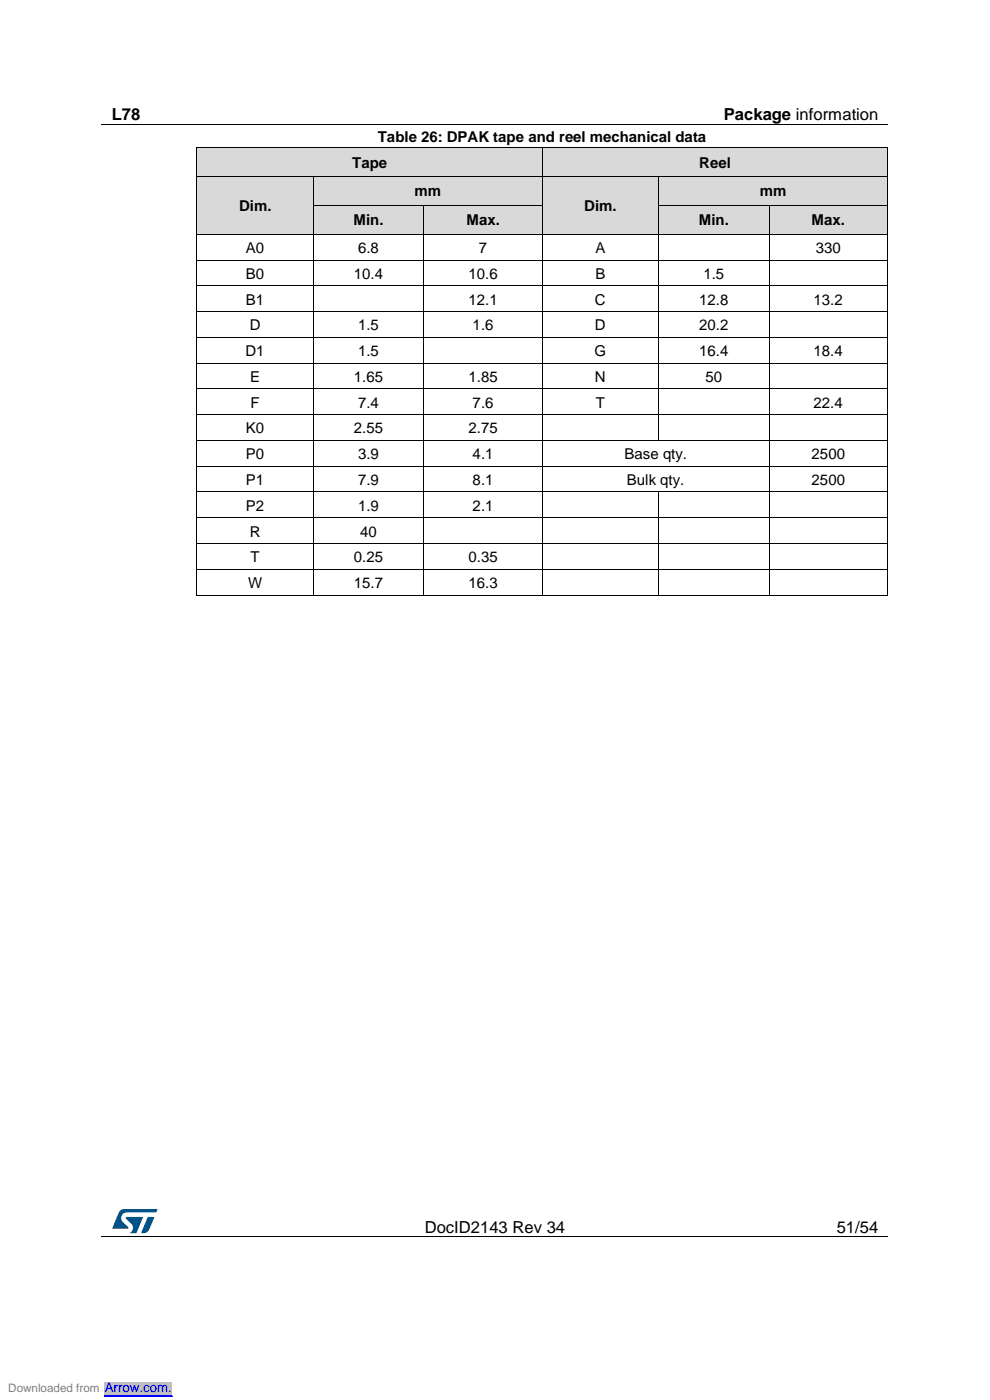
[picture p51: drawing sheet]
<svg xmlns="http://www.w3.org/2000/svg" width="210mm" height="297mm" viewBox="0 0 210 297" stroke-linecap="round" stroke-linejoin="round" font-family="sans-serif">
<defs><g id="words">
<g font-size="3.5">
<text x="23.7" y="25.5">L78</text>
<text x="153.6" y="25.5">Package information</text>
<text x="90.1" y="261.5">DocID2143 Rev 34</text>
<text x="177.5" y="261.5">51/54</text>
</g>
<g font-size="3.2">
<text x="74.7" y="35.6">Tape</text>
<text x="80.2" y="30.2">Table 26: DPAK tape and reel mechanical data</text>
<text x="148.3" y="35.6">Reel</text>
<text x="87.9" y="41.7">mm</text>
<text x="161.2" y="41.7">mm</text>
<text x="50.7" y="44.7">Dim.</text>
<text x="75" y="47.8">Min.</text>
<text x="99" y="47.8">Max.</text>
<text x="123.9" y="44.7">Dim.</text>
<text x="148.2" y="47.8">Min.</text>
<text x="172.2" y="47.8">Max.</text>
<text x="52.2" y="53.7">A0</text>
<text x="76" y="53.7">6.8</text>
<text x="101.6" y="53.7">7</text>
<text x="126.3" y="53.7">A</text>
<text x="173.1" y="53.7">330</text>
<text x="52.2" y="59.1">B0</text>
<text x="75.1" y="59.1">10.4</text>
<text x="99.4" y="59.1">10.6</text>
<text x="126.3" y="59.1">B</text>
<text x="149.2" y="59.1">1.5</text>
<text x="52.2" y="64.6">B1</text>
<text x="99.4" y="64.6">12.1</text>
<text x="126.2" y="64.6">C</text>
<text x="148.3" y="64.6">12.8</text>
<text x="172.6" y="64.6">13.2</text>
<text x="53" y="70.1">D</text>
<text x="76" y="70.1">1.5</text>
<text x="100.3" y="70.1">1.6</text>
<text x="126.2" y="70.1">D</text>
<text x="148.3" y="70.1">20.2</text>
<text x="52.1" y="75.5">D1</text>
<text x="76" y="75.5">1.5</text>
<text x="126.1" y="75.5">G</text>
<text x="148.3" y="75.5">16.4</text>
<text x="172.6" y="75.5">18.4</text>
<text x="53.1" y="81">E</text>
<text x="75.1" y="81">1.65</text>
<text x="99.4" y="81">1.85</text>
<text x="126.2" y="81">N</text>
<text x="149.7" y="81">50</text>
<text x="53.1" y="86.5">F</text>
<text x="76" y="86.5">7.4</text>
<text x="100.3" y="86.5">7.6</text>
<text x="126.4" y="86.5">T</text>
<text x="172.6" y="86.5">22.4</text>
<text x="52.2" y="92">K0</text>
<text x="75.1" y="92">2.55</text>
<text x="99.4" y="92">2.75</text>
<text x="52.2" y="97.4">P0</text>
<text x="76" y="97.4">3.9</text>
<text x="100.3" y="97.4">4.1</text>
<text x="132.5" y="97.4">Base qty.</text>
<text x="172.2" y="97.4">2500</text>
<text x="52.2" y="102.9">P1</text>
<text x="76" y="102.9">7.9</text>
<text x="100.3" y="102.9">8.1</text>
<text x="133" y="102.9">Bulk qty.</text>
<text x="172.2" y="102.9">2500</text>
<text x="52.2" y="108.3">P2</text>
<text x="53" y="113.9">R</text>
<text x="76" y="108.3">1.9</text>
<text x="76.4" y="113.9">40</text>
<text x="100.3" y="108.3">2.1</text>
<text x="53.1" y="119.3">T</text>
<text x="75.1" y="119.3">0.25</text>
<text x="99.4" y="119.3">0.35</text>
<text x="52.6" y="124.8">W</text>
<text x="75.1" y="124.8">15.7</text>
<text x="99.4" y="124.8">16.3</text>
</g>
<text font-size="2.8" fill="#00f" x="22.2" y="295.2">Arrow.com.</text>
<text font-size="2.5" fill="#808080" x="1.8" y="295.2">Downloaded from</text>
</g></defs>
<path d="M21.5 26.5h166.8M21.5 262.4h166.8" fill="none" stroke="#000" stroke-width=".21"/>
<g fill="#000">
<path d="M104.4 26.4h.2v.1h-.2z" fill-rule="evenodd"/>
<path d="M61.6 262.3h.1v.2h-.1z" fill-rule="evenodd"/>
<path d="M148 262.3h.2v.2h-.2z" fill-rule="evenodd"/>
</g>
<g fill="#005288">
<path d="M25.4 256.9l.6-.4h.4l7 .1-.3 .6h-6.2a1.26 1.26 0 0 0-1.2 1.1 1.26 1.26 0 0 0 .8 1.4l.7 .6v.3l-3.4 .1z"/>
<path d="M31.4 258.2l1.3 .1-1 2.5a1.32 1.32 0 0 1-1.7 .7z"/>
<path d="M26.7 258.2l3.6 .1-1.4 3.3h-1.4a1.35 1.35 0 0 0 .7-1.2 1.35 1.35 0 0 0-.8-1.2l-.7-.6z"/>
</g>
<g fill="#d9d9d9">
<path d="M41.8 31.4h73.2v6h-73.2z" fill-rule="evenodd"/>
<path d="M43.7 31.4h69.4v6h-69.4z" fill-rule="evenodd"/>
<path d="M115.1 31.4h73.1v6h-73.1z" fill-rule="evenodd"/>
<path d="M116.9 31.4h69.5v6h-69.5z" fill-rule="evenodd"/>
</g>
<g fill="#000">
<path d="M41.7 31.3l.1 .1z" fill-rule="evenodd"/>
<path d="M41.7 31.3l.1 .1z" fill-rule="evenodd"/>
<path d="M115 31.3v.1z" fill-rule="evenodd"/>
<path d="M188.2 31.3l.1 .1z" fill-rule="evenodd"/>
<path d="M188.2 31.3l.1 .1z" fill-rule="evenodd"/>
</g>
<path d="M41.8 31.4v6M41.8 31.4h73.2M115 31.4v6M115 31.4h73.2M188.3 31.4v6" fill="none" stroke="#000" stroke-width=".21"/>
<g fill="#d9d9d9">
<path d="M41.8 37.5h24.7v12.1h-24.7z" fill-rule="evenodd"/>
<path d="M43.7 40.6h20.9v6h-20.9z" fill-rule="evenodd"/>
<path d="M66.5 37.5h48.5v6h-48.5z" fill-rule="evenodd"/>
<path d="M68.4 37.5h44.7v6h-44.7z" fill-rule="evenodd"/>
<path d="M115.1 37.5h24.6v12.1h-24.6z" fill-rule="evenodd"/>
<path d="M116.9 40.6h20.9v6h-20.9z" fill-rule="evenodd"/>
<path d="M139.8 37.5h48.4v6h-48.4z" fill-rule="evenodd"/>
<path d="M141.6 37.5h44.8v6h-44.8z" fill-rule="evenodd"/>
</g>
<g fill="#000">
<path d="M41.7 37.4l.1 .1z" fill-rule="evenodd"/>
<path d="M66.4 37.4l.1 .1z" fill-rule="evenodd"/>
<path d="M115 37.4v.1z" fill-rule="evenodd"/>
<path d="M139.7 37.4l.1 .1z" fill-rule="evenodd"/>
<path d="M188.2 37.4l.1 .1z" fill-rule="evenodd"/>
</g>
<path d="M41.8 37.5v6M41.8 37.5h24.6M115 37.5h24.7M139.7 37.5v6M139.8 37.5h48.4M188.3 37.5v6M66.5 43.5v-6h48.5v6" fill="none" stroke="#000" stroke-width=".21"/>
<g fill="#d9d9d9">
<path d="M66.5 43.6h23.4v6h-23.4z" fill-rule="evenodd"/>
<path d="M68.4 43.6h19.6v6h-19.6z" fill-rule="evenodd"/>
<path d="M90 43.6h25v6h-25z" fill-rule="evenodd"/>
<path d="M91.8 43.6h21.3v6h-21.3z" fill-rule="evenodd"/>
<path d="M139.8 43.6h23.3v6h-23.3z" fill-rule="evenodd"/>
<path d="M141.6 43.6h19.6v6h-19.6z" fill-rule="evenodd"/>
<path d="M163.2 43.6h25v6h-25z" fill-rule="evenodd"/>
<path d="M165.1 43.6h21.3v6h-21.3z" fill-rule="evenodd"/>
</g>
<g fill="#000">
<path d="M41.7 49.6h.2v.2h-.2z" fill-rule="evenodd"/>
<path d="M41.7 49.6h.2v.2h-.2z" fill-rule="evenodd"/>
<path d="M41.7 55.1h.2v.2h-.2z" fill-rule="evenodd"/>
<path d="M41.7 43.5l.1 .1z" fill-rule="evenodd"/>
<path d="M41.9 49.6h.1v.2h-.1z" fill-rule="evenodd"/>
<path d="M66.4 49.6h.2v.2h-.2z" fill-rule="evenodd"/>
<path d="M66.4 55.1h.2v.2h-.2z" fill-rule="evenodd"/>
<path d="M66.4 43.5l.1 .1z" fill-rule="evenodd"/>
<path d="M66.6 49.6h.1v.2h-.1z" fill-rule="evenodd"/>
<path d="M89.8 49.6h.2v.2h-.2z" fill-rule="evenodd"/>
<path d="M89.8 55.1h.2v.2h-.2z" fill-rule="evenodd"/>
<path d="M89.8 43.5l.1 .1z" fill-rule="evenodd"/>
<path d="M90 49.6h.1v.2h-.1z" fill-rule="evenodd"/>
<path d="M114.9 49.6h.2v.2h-.2z" fill-rule="evenodd"/>
<path d="M114.9 55.1h.2v.2h-.2z" fill-rule="evenodd"/>
<path d="M115 43.5v.1z" fill-rule="evenodd"/>
<path d="M115.1 49.6h.2v.2h-.2z" fill-rule="evenodd"/>
<path d="M139.7 49.6h.1v.2h-.1z" fill-rule="evenodd"/>
<path d="M139.7 55.1h.1v.2h-.1z" fill-rule="evenodd"/>
<path d="M139.7 43.5l.1 .1z" fill-rule="evenodd"/>
<path d="M139.8 49.6h.2v.2h-.2z" fill-rule="evenodd"/>
<path d="M163.1 49.6h.1v.2h-.1z" fill-rule="evenodd"/>
<path d="M163.1 55.1h.1v.2h-.1z" fill-rule="evenodd"/>
<path d="M163.1 43.5l.1 .1z" fill-rule="evenodd"/>
<path d="M163.2 49.6h.2v.2h-.2z" fill-rule="evenodd"/>
<path d="M188.2 49.6h.1v.2h-.1z" fill-rule="evenodd"/>
<path d="M188.2 49.6h.1v.2h-.1z" fill-rule="evenodd"/>
<path d="M188.2 55.1h.1v.2h-.1z" fill-rule="evenodd"/>
<path d="M188.2 43.5l.1 .1z" fill-rule="evenodd"/>
<path d="M41.7 60.5h.2v.2h-.2z" fill-rule="evenodd"/>
<path d="M41.7 66h.2v.2h-.2z" fill-rule="evenodd"/>
<path d="M41.7 71.5h.2v.1h-.2z" fill-rule="evenodd"/>
<path d="M41.7 76.9h.2v.2h-.2z" fill-rule="evenodd"/>
<path d="M66.4 60.5h.2v.2h-.2z" fill-rule="evenodd"/>
<path d="M66.4 66h.2v.2h-.2z" fill-rule="evenodd"/>
<path d="M66.4 71.5h.2v.1h-.2z" fill-rule="evenodd"/>
<path d="M66.4 76.9h.2v.2h-.2z" fill-rule="evenodd"/>
<path d="M89.8 60.5h.2v.2h-.2z" fill-rule="evenodd"/>
<path d="M89.8 66h.2v.2h-.2z" fill-rule="evenodd"/>
<path d="M89.8 71.5h.2v.1h-.2z" fill-rule="evenodd"/>
<path d="M89.8 76.9h.2v.2h-.2z" fill-rule="evenodd"/>
<path d="M114.9 60.5h.2v.2h-.2z" fill-rule="evenodd"/>
<path d="M114.9 66h.2v.2h-.2z" fill-rule="evenodd"/>
<path d="M114.9 71.5h.2v.1h-.2z" fill-rule="evenodd"/>
<path d="M114.9 76.9h.2v.2h-.2z" fill-rule="evenodd"/>
<path d="M139.7 60.5h.1v.2h-.1z" fill-rule="evenodd"/>
<path d="M139.7 66h.1v.2h-.1z" fill-rule="evenodd"/>
<path d="M139.7 71.5h.1v.1h-.1z" fill-rule="evenodd"/>
<path d="M139.7 76.9h.1v.2h-.1z" fill-rule="evenodd"/>
<path d="M163.1 60.5h.1v.2h-.1z" fill-rule="evenodd"/>
<path d="M163.1 66h.1v.2h-.1z" fill-rule="evenodd"/>
<path d="M163.1 71.5h.1v.1h-.1z" fill-rule="evenodd"/>
<path d="M163.1 76.9h.1v.2h-.1z" fill-rule="evenodd"/>
<path d="M188.2 60.5h.1v.2h-.1z" fill-rule="evenodd"/>
<path d="M188.2 66h.1v.2h-.1z" fill-rule="evenodd"/>
<path d="M188.2 71.5h.1v.1h-.1z" fill-rule="evenodd"/>
<path d="M188.2 76.9h.1v.2h-.1z" fill-rule="evenodd"/>
<path d="M41.7 82.4h.2v.2h-.2z" fill-rule="evenodd"/>
<path d="M41.7 87.9h.2v.2h-.2z" fill-rule="evenodd"/>
<path d="M41.7 93.4h.2v.1h-.2z" fill-rule="evenodd"/>
<path d="M41.7 98.8h.2v.2h-.2z" fill-rule="evenodd"/>
<path d="M66.4 82.4h.2v.2h-.2z" fill-rule="evenodd"/>
<path d="M66.4 87.9h.2v.2h-.2z" fill-rule="evenodd"/>
<path d="M66.4 93.4h.2v.1h-.2z" fill-rule="evenodd"/>
<path d="M66.4 98.8h.2v.2h-.2z" fill-rule="evenodd"/>
<path d="M89.8 82.4h.2v.2h-.2z" fill-rule="evenodd"/>
<path d="M89.8 87.9h.2v.2h-.2z" fill-rule="evenodd"/>
<path d="M89.8 93.4h.2v.1h-.2z" fill-rule="evenodd"/>
<path d="M89.8 98.8h.2v.2h-.2z" fill-rule="evenodd"/>
<path d="M114.9 82.4h.2v.2h-.2z" fill-rule="evenodd"/>
<path d="M114.9 87.9h.2v.2h-.2z" fill-rule="evenodd"/>
<path d="M114.9 93.4h.2v.1h-.2z" fill-rule="evenodd"/>
<path d="M114.9 98.8h.2v.2h-.2z" fill-rule="evenodd"/>
<path d="M139.7 82.4h.1v.2h-.1z" fill-rule="evenodd"/>
<path d="M139.7 87.9h.1v.2h-.1z" fill-rule="evenodd"/>
<path d="M139.7 93.4h.1v.1h-.1z" fill-rule="evenodd"/>
<path d="M163.1 82.4h.1v.2h-.1z" fill-rule="evenodd"/>
<path d="M163.1 87.9h.1v.2h-.1z" fill-rule="evenodd"/>
<path d="M163.1 93.4h.1v.1h-.1z" fill-rule="evenodd"/>
<path d="M163.1 98.8h.1v.2h-.1z" fill-rule="evenodd"/>
<path d="M188.2 82.4h.1v.2h-.1z" fill-rule="evenodd"/>
<path d="M188.2 87.9h.1v.2h-.1z" fill-rule="evenodd"/>
<path d="M188.2 93.4h.1v.1h-.1z" fill-rule="evenodd"/>
<path d="M188.2 98.8h.1v.2h-.1z" fill-rule="evenodd"/>
<path d="M41.7 104.3h.2v.2h-.2z" fill-rule="evenodd"/>
<path d="M41.7 109.7h.2v.2h-.2z" fill-rule="evenodd"/>
<path d="M41.7 115.2h.2v.2h-.2z" fill-rule="evenodd"/>
<path d="M66.4 104.3h.2v.2h-.2z" fill-rule="evenodd"/>
<path d="M66.4 109.7h.2v.2h-.2z" fill-rule="evenodd"/>
<path d="M66.4 115.2h.2v.2h-.2z" fill-rule="evenodd"/>
<path d="M89.8 104.3h.2v.2h-.2z" fill-rule="evenodd"/>
<path d="M89.8 109.7h.2v.2h-.2z" fill-rule="evenodd"/>
<path d="M89.8 115.2h.2v.2h-.2z" fill-rule="evenodd"/>
<path d="M114.9 104.3h.2v.2h-.2z" fill-rule="evenodd"/>
<path d="M114.9 109.7h.2v.2h-.2z" fill-rule="evenodd"/>
<path d="M114.9 115.2h.2v.2h-.2z" fill-rule="evenodd"/>
<path d="M139.7 104.3h.1v.2h-.1z" fill-rule="evenodd"/>
<path d="M139.7 109.7h.1v.2h-.1z" fill-rule="evenodd"/>
<path d="M139.7 115.2h.1v.2h-.1z" fill-rule="evenodd"/>
<path d="M163.1 104.3h.1v.2h-.1z" fill-rule="evenodd"/>
<path d="M163.1 109.7h.1v.2h-.1z" fill-rule="evenodd"/>
<path d="M163.1 115.2h.1v.2h-.1z" fill-rule="evenodd"/>
<path d="M188.2 104.3h.1v.2h-.1z" fill-rule="evenodd"/>
<path d="M188.2 109.7h.1v.2h-.1z" fill-rule="evenodd"/>
<path d="M188.2 115.2h.1v.2h-.1z" fill-rule="evenodd"/>
<path d="M41.7 120.7h.2v.2h-.2z" fill-rule="evenodd"/>
<path d="M41.7 126.2h.2v.1h-.2z" fill-rule="evenodd"/>
<path d="M41.7 126.2h.2v.1h-.2z" fill-rule="evenodd"/>
<path d="M66.4 120.7h.2v.2h-.2z" fill-rule="evenodd"/>
<path d="M66.4 126.2h.2v.1h-.2z" fill-rule="evenodd"/>
<path d="M89.8 120.7h.2v.2h-.2z" fill-rule="evenodd"/>
<path d="M89.8 126.2h.2v.1h-.2z" fill-rule="evenodd"/>
<path d="M114.9 120.7h.2v.2h-.2z" fill-rule="evenodd"/>
<path d="M114.9 126.2h.2v.1h-.2z" fill-rule="evenodd"/>
<path d="M139.7 120.7h.1v.2h-.1z" fill-rule="evenodd"/>
<path d="M139.7 126.2h.1v.1h-.1z" fill-rule="evenodd"/>
<path d="M163.1 120.7h.1v.2h-.1z" fill-rule="evenodd"/>
<path d="M163.1 126.2h.1v.1h-.1z" fill-rule="evenodd"/>
<path d="M188.2 120.7h.1v.2h-.1z" fill-rule="evenodd"/>
<path d="M188.2 126.2h.1v.1h-.1z" fill-rule="evenodd"/>
<path d="M188.2 126.2h.1v.1h-.1z" fill-rule="evenodd"/>
</g>
<g fill="none" stroke="#000" stroke-width=".21">
<path d="M41.8 43.6v6M41.8 49.8v5.3M41.8 55.3v5.2M41.9 55.2h24.5M42 49.7h24.4M66.5 49.8v5.3M66.5 55.3v5.2M66.6 55.2h23.2M66.7 49.7h23.1M89.8 43.6h-23.3v6M89.9 43.6v6M89.9 49.8v5.3"/>
<path d="M89.9 55.3v5.2M89.9 43.6h25.1v6M90 55.2h24.9M90.1 49.7h24.8M115 49.8v5.3M115 55.3v5.2M115.1 55.2h24.5M115.3 49.7h24.3M139.7 49.8v5.3M139.7 55.3v5.2M139.7 43.6v6M139.8 43.6h23.3"/>
<path d="M139.8 55.2h23.3M140 49.7h23.1M163.1 43.6v6M163.1 49.8v5.3M163.1 55.3v5.2M163.2 43.6h25M163.2 55.2h25M163.4 49.7h24.8M188.3 43.6v6M188.3 49.8v5.3M188.3 55.3v5.2M41.8 60.7v5.3"/>
<path d="M41.8 66.2v5.3M41.8 71.6v5.3M41.8 77.1v5.3M41.9 60.6h24.5M41.9 66.1h24.5M41.9 71.6h24.5M41.9 77h24.5M66.5 60.7v5.3M66.5 66.2v5.3M66.5 71.6v5.3M66.5 77.1v5.3M66.6 60.6h23.2"/>
<path d="M66.6 66.1h23.2M66.6 71.6h23.2M66.6 77h23.2M89.9 60.7v5.3M89.9 66.2v5.3M89.9 71.6v5.3M89.9 77.1v5.3M90 60.6h24.9M90 66.1h24.9M90 71.6h24.9M90 77h24.9M115 60.7v5.3"/>
<path d="M115 66.2v5.3M115 71.6v5.3M115 77.1v5.3M115.1 60.6h24.5M115.1 66.1h24.5M115.1 71.6h24.5M115.1 77h24.5M139.7 60.7v5.3M139.7 66.2v5.3M139.7 71.6v5.3M139.7 77.1v5.3M139.8 60.6h23.3"/>
<path d="M139.8 66.1h23.3M139.8 71.6h23.3M139.8 77h23.3M163.1 60.7v5.3M163.1 66.2v5.3M163.1 71.6v5.3M163.1 77.1v5.3M163.2 60.6h25M163.2 66.1h25M163.2 71.6h25M163.2 77h25M188.3 60.7v5.3"/>
<path d="M188.3 66.2v5.3M188.3 71.6v5.3M188.3 77.1v5.3M41.8 82.6v5.3M41.8 88.1v5.3M41.8 93.5v5.3M41.8 99v5.3M41.9 82.5h24.5M41.9 88h24.5M41.9 93.4h24.5M41.9 98.9h24.5M66.5 82.6v5.3"/>
<path d="M66.5 88.1v5.3M66.5 93.5v5.3M66.5 99v5.3M66.6 82.5h23.2M66.6 88h23.2M66.6 93.4h23.2M66.6 98.9h23.2M89.9 82.6v5.3M89.9 88.1v5.3M89.9 93.5v5.3M89.9 99v5.3M90 82.5h24.9"/>
<path d="M90 88h24.9M90 93.4h24.9M90 98.9h24.9M115 82.6v5.3M115 88.1v5.3M115 93.5v5.3M115 99v5.3M115.1 82.5h24.5M115.1 88h24.5M115.1 93.4h24.5M115.1 98.9h48M139.7 82.6v5.3"/>
<path d="M139.7 88.1v5.3M139.8 82.5h23.3M139.8 88h23.3M139.8 93.4h23.3M163.1 82.6v5.3M163.1 88.1v5.3M163.1 93.5v5.3M163.1 99v5.3M163.2 82.5h25M163.2 88h25M163.2 93.4h25M163.2 98.9h25"/>
<path d="M188.3 82.6v5.3M188.3 88.1v5.3M188.3 93.5v5.3M188.3 99v5.3M41.8 104.5v5.2M41.8 109.9v5.3M41.8 115.4v5.3M41.9 104.4h24.5M41.9 109.8h24.5M41.9 115.3h24.5M66.5 104.5v5.2M66.5 109.9v5.3"/>
<path d="M66.5 115.4v5.3M66.6 104.4h23.2M66.6 109.8h23.2M66.6 115.3h23.2M89.9 104.5v5.2M89.9 109.9v5.3M89.9 115.4v5.3M90 104.4h24.9M90 109.8h24.9M90 115.3h24.9M115 104.5v5.2M115 109.9v5.3"/>
<path d="M115 115.4v5.3M115.1 104.4h24.5M115.1 109.8h24.5M115.1 115.3h24.5M139.7 104.5v5.2M139.7 109.9v5.3M139.7 115.4v5.3M139.8 104.4h23.3M139.8 109.8h23.3M139.8 115.3h23.3M163.1 104.5v5.2M163.1 109.9v5.3"/>
<path d="M163.1 115.4v5.3M163.2 104.4h25M163.2 109.8h25M163.2 115.3h25M188.3 104.5v5.2M188.3 109.9v5.3M188.3 115.4v5.3M41.8 120.9v5.3M41.9 120.8h24.5M41.9 126.3h24.5M66.5 120.9v5.3M66.6 120.8h23.2"/>
<path d="M66.6 126.3h23.2M89.9 120.9v5.3M90 120.8h24.9M90 126.3h24.9M115 120.9v5.3M115.1 120.8h24.5M115.1 126.3h24.5M139.7 120.9v5.3M139.8 120.8h23.3M139.8 126.3h23.3M163.1 120.9v5.3M163.2 120.8h25"/>
<path d="M163.2 126.3h25M188.3 120.9v5.3"/>
</g>
<path d="M0 294.5h70.6" fill="none" stroke="#fff" stroke-width="2.5" stroke-linecap="butt"/>
<path d="M22.2 293.2h14.3v2.6h-14.3z" fill="#c0c0c0"/>
<path d="M22.2 296.2h14.3" fill="none" stroke="#00f" stroke-width=".21"/>
<path d="M0 294.5h70.6" fill="none" stroke="#fff" stroke-width="2.5" stroke-linecap="butt"/>
<path d="M22.2 293.2h14.3v2.6h-14.3z" fill="#c0c0c0"/>
<path d="M22.2 296.2h14.3" fill="none" stroke="#00f" stroke-width=".21"/>
<path d="M0 294.5h70.6" fill="none" stroke="#fff" stroke-width="2.5" stroke-linecap="butt"/>
<path d="M22.2 293.2h14.3v2.6h-14.3z" fill="#c0c0c0"/>
<path d="M22.2 296.2h14.3" fill="none" stroke="#00f" stroke-width=".21"/>
<path d="M0 294.5h70.6" fill="none" stroke="#fff" stroke-width="2.5" stroke-linecap="butt"/>
<path d="M22.2 293.2h14.3v2.6h-14.3z" fill="#c0c0c0"/>
<path d="M22.2 296.2h14.3" fill="none" stroke="#00f" stroke-width=".21"/>
<path d="M0 294.5h70.6" fill="none" stroke="#fff" stroke-width="2.5" stroke-linecap="butt"/>
<path d="M22.2 293.2h14.3v2.6h-14.3z" fill="#c0c0c0"/>
<path d="M22.2 296.2h14.3" fill="none" stroke="#00f" stroke-width=".21"/>
<path d="M0 294.5h70.6" fill="none" stroke="#fff" stroke-width="2.5" stroke-linecap="butt"/>
<path d="M22.2 293.2h14.3v2.6h-14.3z" fill="#c0c0c0"/>
<path d="M22.2 296.2h14.3" fill="none" stroke="#00f" stroke-width=".21"/>
<path d="M0 294.5h70.6" fill="none" stroke="#fff" stroke-width="2.5" stroke-linecap="butt"/>
<path d="M22.2 293.2h14.3v2.6h-14.3z" fill="#c0c0c0"/>
<path d="M22.2 296.2h14.3" fill="none" stroke="#00f" stroke-width=".21"/>
<path d="M0 294.5h70.6" fill="none" stroke="#fff" stroke-width="2.5" stroke-linecap="butt"/>
<path d="M22.2 293.2h14.3v2.6h-14.3z" fill="#c0c0c0"/>
<path d="M22.2 296.2h14.3" fill="none" stroke="#00f" stroke-width=".21"/>
<path d="M0 294.5h70.6" fill="none" stroke="#fff" stroke-width="2.5" stroke-linecap="butt"/>
<path d="M22.2 293.2h14.3v2.6h-14.3z" fill="#c0c0c0"/>
<path d="M22.2 296.2h14.3" fill="none" stroke="#00f" stroke-width=".21"/>
<path d="M0 294.5h70.6" fill="none" stroke="#fff" stroke-width="2.5" stroke-linecap="butt"/>
<path d="M22.2 293.2h14.3v2.6h-14.3z" fill="#c0c0c0"/>
<path d="M22.2 296.2h14.3" fill="none" stroke="#00f" stroke-width=".21"/>
<path d="M0 294.5h70.6" fill="none" stroke="#fff" stroke-width="2.5" stroke-linecap="butt"/>
<path d="M22.2 293.2h14.3v2.6h-14.3z" fill="#c0c0c0"/>
<path d="M22.2 296.2h14.3" fill="none" stroke="#00f" stroke-width=".21"/>
<path d="M0 294.5h70.6" fill="none" stroke="#fff" stroke-width="2.5" stroke-linecap="butt"/>
<path d="M22.2 293.2h14.3v2.6h-14.3z" fill="#c0c0c0"/>
<path d="M22.2 296.2h14.3" fill="none" stroke="#00f" stroke-width=".21"/>
<path d="M0 294.5h70.6" fill="none" stroke="#fff" stroke-width="2.5" stroke-linecap="butt"/>
<path d="M22.2 293.2h14.3v2.6h-14.3z" fill="#c0c0c0"/>
<path d="M22.2 296.2h14.3" fill="none" stroke="#00f" stroke-width=".21"/>
<path d="M0 294.5h70.6" fill="none" stroke="#fff" stroke-width="2.5" stroke-linecap="butt"/>
<path d="M22.2 293.2h14.3v2.6h-14.3z" fill="#c0c0c0"/>
<path d="M22.2 296.2h14.3" fill="none" stroke="#00f" stroke-width=".21"/>
<path d="M0 294.5h70.6" fill="none" stroke="#fff" stroke-width="2.5" stroke-linecap="butt"/>
<path d="M22.2 293.2h14.3v2.6h-14.3z" fill="#c0c0c0"/>
<path d="M22.2 296.2h14.3" fill="none" stroke="#00f" stroke-width=".21"/>
<path d="M0 294.5h70.6" fill="none" stroke="#fff" stroke-width="2.5" stroke-linecap="butt"/>
<path d="M22.2 293.2h14.3v2.6h-14.3z" fill="#c0c0c0"/>
<path d="M22.2 296.2h14.3" fill="none" stroke="#00f" stroke-width=".21"/>
<path d="M0 294.5h70.6" fill="none" stroke="#fff" stroke-width="2.5" stroke-linecap="butt"/>
<path d="M22.2 293.2h14.3v2.6h-14.3z" fill="#c0c0c0"/>
<path d="M22.2 296.2h14.3" fill="none" stroke="#00f" stroke-width=".21"/>
<path d="M0 294.5h70.6" fill="none" stroke="#fff" stroke-width="2.5" stroke-linecap="butt"/>
<path d="M22.2 293.2h14.3v2.6h-14.3z" fill="#c0c0c0"/>
<path d="M22.2 296.2h14.3" fill="none" stroke="#00f" stroke-width=".21"/>
<path d="M0 294.5h70.6" fill="none" stroke="#fff" stroke-width="2.5" stroke-linecap="butt"/>
<path d="M22.2 293.2h14.3v2.6h-14.3z" fill="#c0c0c0"/>
<path d="M22.2 296.2h14.3" fill="none" stroke="#00f" stroke-width=".21"/>
<path d="M0 294.5h70.6" fill="none" stroke="#fff" stroke-width="2.5" stroke-linecap="butt"/>
<path d="M22.2 293.2h14.3v2.6h-14.3z" fill="#c0c0c0"/>
<path d="M22.2 296.2h14.3" fill="none" stroke="#00f" stroke-width=".21"/>
<path d="M0 294.5h70.6" fill="none" stroke="#fff" stroke-width="2.5" stroke-linecap="butt"/>
<path d="M22.2 293.2h14.3v2.6h-14.3z" fill="#c0c0c0"/>
<path d="M22.2 296.2h14.3" fill="none" stroke="#00f" stroke-width=".21"/>
<path d="M0 294.5h70.6" fill="none" stroke="#fff" stroke-width="2.5" stroke-linecap="butt"/>
<path d="M22.2 293.2h14.3v2.6h-14.3z" fill="#c0c0c0"/>
<path d="M22.2 296.2h14.3" fill="none" stroke="#00f" stroke-width=".21"/>
<path d="M0 294.5h70.6" fill="none" stroke="#fff" stroke-width="2.5" stroke-linecap="butt"/>
<path d="M22.2 293.2h14.3v2.6h-14.3z" fill="#c0c0c0"/>
<path d="M22.2 296.2h14.3" fill="none" stroke="#00f" stroke-width=".21"/>
<path d="M0 294.5h70.6" fill="none" stroke="#fff" stroke-width="2.5" stroke-linecap="butt"/>
<path d="M22.2 293.2h14.3v2.6h-14.3z" fill="#c0c0c0"/>
<path d="M22.2 296.2h14.3" fill="none" stroke="#00f" stroke-width=".21"/>
<path d="M0 294.5h70.6" fill="none" stroke="#fff" stroke-width="2.5" stroke-linecap="butt"/>
<path d="M22.2 293.2h14.3v2.6h-14.3z" fill="#c0c0c0"/>
<path d="M22.2 296.2h14.3" fill="none" stroke="#00f" stroke-width=".21"/>
<path d="M0 294.5h70.6" fill="none" stroke="#fff" stroke-width="2.5" stroke-linecap="butt"/>
<path d="M22.2 293.2h14.3v2.6h-14.3z" fill="#c0c0c0"/>
<path d="M22.2 296.2h14.3" fill="none" stroke="#00f" stroke-width=".21"/>
<path d="M0 294.5h70.6" fill="none" stroke="#fff" stroke-width="2.5" stroke-linecap="butt"/>
<path d="M22.2 293.2h14.3v2.6h-14.3z" fill="#c0c0c0"/>
<path d="M22.2 296.2h14.3" fill="none" stroke="#00f" stroke-width=".21"/>
<path d="M0 294.5h70.6" fill="none" stroke="#fff" stroke-width="2.5" stroke-linecap="butt"/>
<path d="M22.2 293.2h14.3v2.6h-14.3z" fill="#c0c0c0"/>
<path d="M22.2 296.2h14.3" fill="none" stroke="#00f" stroke-width=".21"/>
<path d="M0 294.5h70.6" fill="none" stroke="#fff" stroke-width="2.5" stroke-linecap="butt"/>
<path d="M22.2 293.2h14.3v2.6h-14.3z" fill="#c0c0c0"/>
<path d="M22.2 296.2h14.3" fill="none" stroke="#00f" stroke-width=".21"/>
<path d="M0 294.5h70.6" fill="none" stroke="#fff" stroke-width="2.5" stroke-linecap="butt"/>
<path d="M22.2 293.2h14.3v2.6h-14.3z" fill="#c0c0c0"/>
<path d="M22.2 296.2h14.3" fill="none" stroke="#00f" stroke-width=".21"/>
<path d="M0 294.5h70.6" fill="none" stroke="#fff" stroke-width="2.5" stroke-linecap="butt"/>
<path d="M22.2 293.2h14.3v2.6h-14.3z" fill="#c0c0c0"/>
<path d="M22.2 296.2h14.3" fill="none" stroke="#00f" stroke-width=".21"/>
<path d="M0 294.5h70.6" fill="none" stroke="#fff" stroke-width="2.5" stroke-linecap="butt"/>
<path d="M22.2 293.2h14.3v2.6h-14.3z" fill="#c0c0c0"/>
<path d="M22.2 296.2h14.3" fill="none" stroke="#00f" stroke-width=".21"/>
<path d="M0 294.5h70.6" fill="none" stroke="#fff" stroke-width="2.5" stroke-linecap="butt"/>
<path d="M22.2 293.2h14.3v2.6h-14.3z" fill="#c0c0c0"/>
<path d="M22.2 296.2h14.3" fill="none" stroke="#00f" stroke-width=".21"/>
<path d="M0 294.5h70.6" fill="none" stroke="#fff" stroke-width="2.5" stroke-linecap="butt"/>
<path d="M22.2 293.2h14.3v2.6h-14.3z" fill="#c0c0c0"/>
<path d="M22.2 296.2h14.3" fill="none" stroke="#00f" stroke-width=".21"/>
<path d="M0 294.5h70.6" fill="none" stroke="#fff" stroke-width="2.5" stroke-linecap="butt"/>
<path d="M22.2 293.2h14.3v2.6h-14.3z" fill="#c0c0c0"/>
<path d="M22.2 296.2h14.3" fill="none" stroke="#00f" stroke-width=".21"/>
<path d="M0 294.5h70.6" fill="none" stroke="#fff" stroke-width="2.5" stroke-linecap="butt"/>
<path d="M22.2 293.2h14.3v2.6h-14.3z" fill="#c0c0c0"/>
<path d="M22.2 296.2h14.3" fill="none" stroke="#00f" stroke-width=".21"/>
<path d="M0 294.5h70.6" fill="none" stroke="#fff" stroke-width="2.5" stroke-linecap="butt"/>
<path d="M22.2 293.2h14.3v2.6h-14.3z" fill="#c0c0c0"/>
<path d="M22.2 296.2h14.3" fill="none" stroke="#00f" stroke-width=".21"/>
<path d="M0 294.5h70.6" fill="none" stroke="#fff" stroke-width="2.5" stroke-linecap="butt"/>
<path d="M22.2 293.2h14.3v2.6h-14.3z" fill="#c0c0c0"/>
<path d="M22.2 296.2h14.3" fill="none" stroke="#00f" stroke-width=".21"/>
<path d="M0 294.5h70.6" fill="none" stroke="#fff" stroke-width="2.5" stroke-linecap="butt"/>
<path d="M22.2 293.2h14.3v2.6h-14.3z" fill="#c0c0c0"/>
<path d="M22.2 296.2h14.3" fill="none" stroke="#00f" stroke-width=".21"/>
<path d="M0 294.5h70.6" fill="none" stroke="#fff" stroke-width="2.5" stroke-linecap="butt"/>
<path d="M22.2 293.2h14.3v2.6h-14.3z" fill="#c0c0c0"/>
<path d="M22.2 296.2h14.3" fill="none" stroke="#00f" stroke-width=".21"/>
<path d="M0 294.5h70.6" fill="none" stroke="#fff" stroke-width="2.5" stroke-linecap="butt"/>
<path d="M22.2 293.2h14.3v2.6h-14.3z" fill="#c0c0c0"/>
<path d="M22.2 296.2h14.3" fill="none" stroke="#00f" stroke-width=".21"/>
<path d="M0 294.5h70.6" fill="none" stroke="#fff" stroke-width="2.5" stroke-linecap="butt"/>
<path d="M22.2 293.2h14.3v2.6h-14.3z" fill="#c0c0c0"/>
<path d="M22.2 296.2h14.3" fill="none" stroke="#00f" stroke-width=".21"/>
<path d="M0 294.5h70.6" fill="none" stroke="#fff" stroke-width="2.5" stroke-linecap="butt"/>
<path d="M22.2 293.2h14.3v2.6h-14.3z" fill="#c0c0c0"/>
<path d="M22.2 296.2h14.3" fill="none" stroke="#00f" stroke-width=".21"/>
<path d="M0 294.5h70.6" fill="none" stroke="#fff" stroke-width="2.5" stroke-linecap="butt"/>
<path d="M22.2 293.2h14.3v2.6h-14.3z" fill="#c0c0c0"/>
<path d="M22.2 296.2h14.3" fill="none" stroke="#00f" stroke-width=".21"/>
<path d="M0 294.5h70.6" fill="none" stroke="#fff" stroke-width="2.5" stroke-linecap="butt"/>
<path d="M22.2 293.2h14.3v2.6h-14.3z" fill="#c0c0c0"/>
<path d="M22.2 296.2h14.3" fill="none" stroke="#00f" stroke-width=".21"/>
<path d="M0 294.5h70.6" fill="none" stroke="#fff" stroke-width="2.5" stroke-linecap="butt"/>
<path d="M22.2 293.2h14.3v2.6h-14.3z" fill="#c0c0c0"/>
<path d="M22.2 296.2h14.3" fill="none" stroke="#00f" stroke-width=".21"/>
<path d="M0 294.5h70.6" fill="none" stroke="#fff" stroke-width="2.5" stroke-linecap="butt"/>
<path d="M22.2 293.2h14.3v2.6h-14.3z" fill="#c0c0c0"/>
<path d="M22.2 296.2h14.3" fill="none" stroke="#00f" stroke-width=".21"/>
<path d="M0 294.5h70.6" fill="none" stroke="#fff" stroke-width="2.5" stroke-linecap="butt"/>
<path d="M22.2 293.2h14.3v2.6h-14.3z" fill="#c0c0c0"/>
<path d="M22.2 296.2h14.3" fill="none" stroke="#00f" stroke-width=".21"/>
<path d="M0 294.5h70.6" fill="none" stroke="#fff" stroke-width="2.5" stroke-linecap="butt"/>
<path d="M22.2 293.2h14.3v2.6h-14.3z" fill="#c0c0c0"/>
<path d="M22.2 296.2h14.3" fill="none" stroke="#00f" stroke-width=".21"/>
<path d="M0 294.5h70.6" fill="none" stroke="#fff" stroke-width="2.5" stroke-linecap="butt"/>
<path d="M22.2 293.2h14.3v2.6h-14.3z" fill="#c0c0c0"/>
<path d="M22.2 296.2h14.3" fill="none" stroke="#00f" stroke-width=".21"/>
<path d="M0 294.5h70.6" fill="none" stroke="#fff" stroke-width="2.5" stroke-linecap="butt"/>
<path d="M22.2 293.2h14.3v2.6h-14.3z" fill="#c0c0c0"/>
<path d="M22.2 296.2h14.3" fill="none" stroke="#00f" stroke-width=".21"/>
<use href="#words"/>
</svg>
